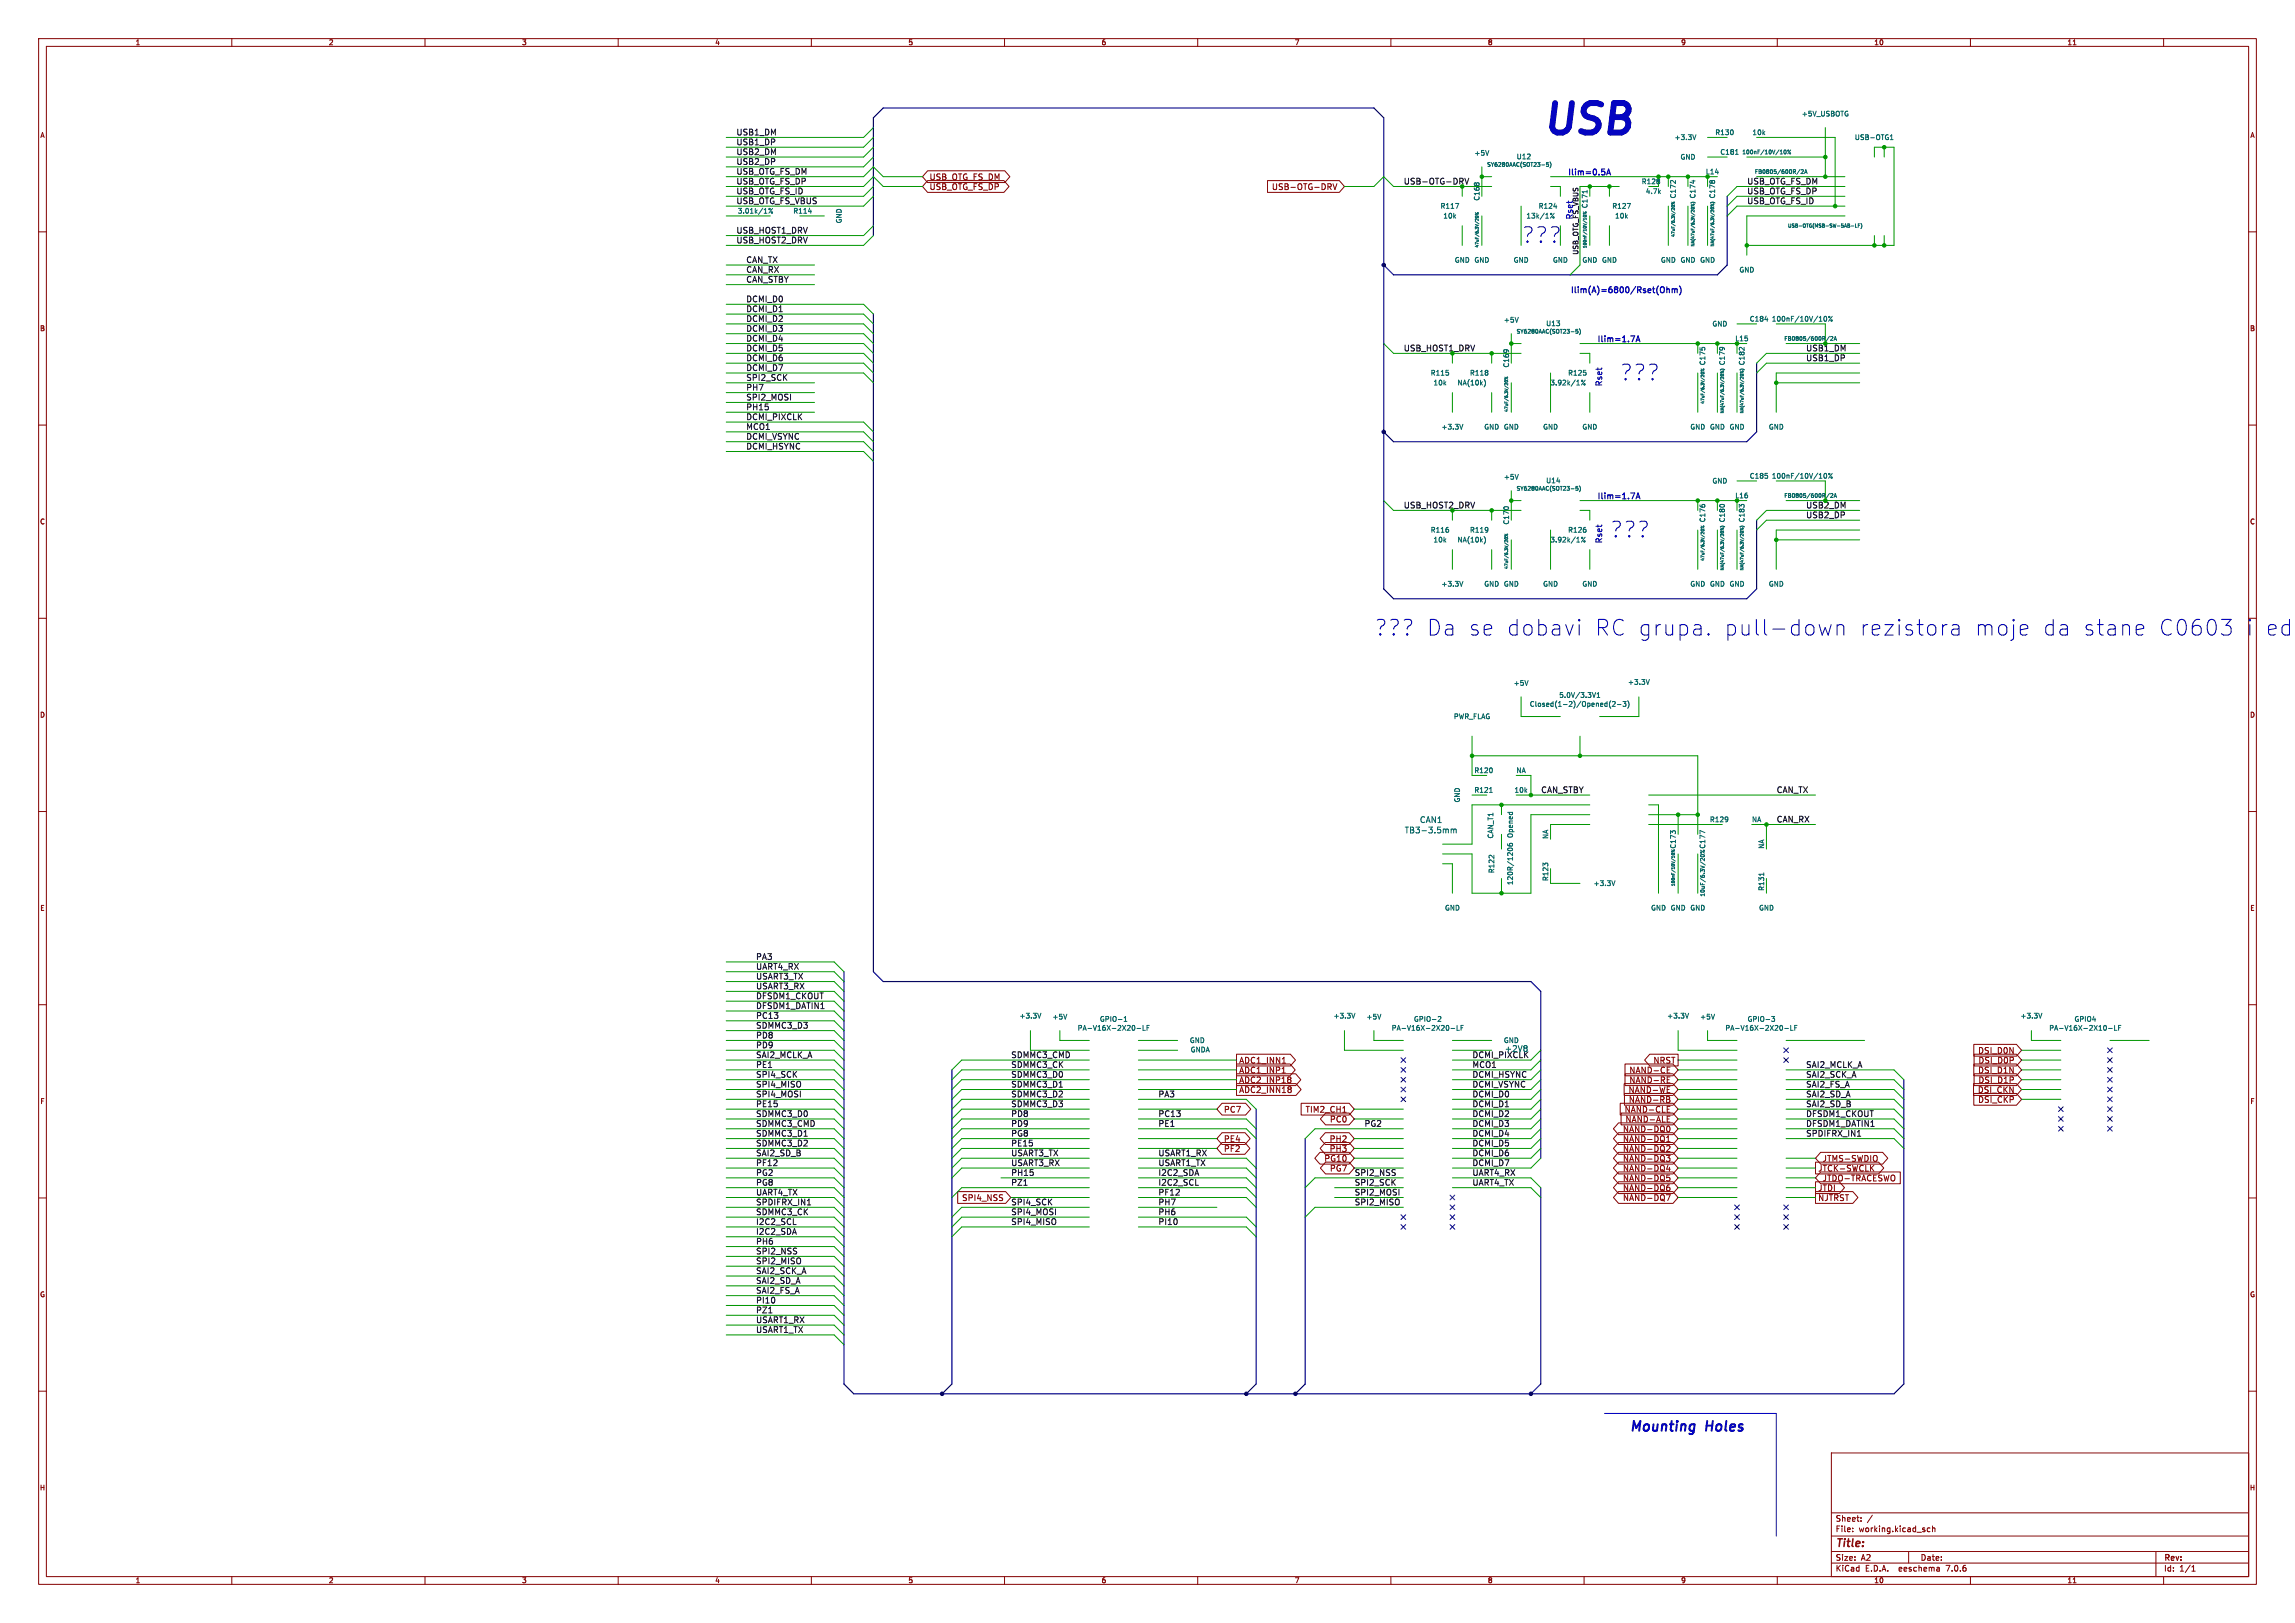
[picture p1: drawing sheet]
<svg xmlns="http://www.w3.org/2000/svg" width="594mm" height="420mm" viewBox="0 0 594 420" stroke-linecap="round" stroke-linejoin="round" font-family="sans-serif">
<defs><g id="words">
<text font-size="10.6" fill="#0000c2" x="398.8" y="35.3">USB</text>
<text font-size="5.7" fill="#009600" x="393.7" y="63.3">???</text>
<g font-size="5.7" fill="#0000c2">
<text x="419.1" y="98.8">???</text>
<text x="416.6" y="139.5">???</text>
<text x="355.6" y="164.9">??? Da se dobavi</text>
<text x="411.3" y="164.9">RC grupa.</text>
<text x="444" y="164.9">pull-down</text>
<text x="478.7" y="164.9">rezistora</text>
<text x="508.2" y="164.9">moje</text>
<text x="525.4" y="164.9">da stane</text>
<text x="554.7" y="164.9">C0603</text>
<text x="577" y="164.9">i edin</text>
</g>
<g font-size="3.5" fill="#0000c2">
<text x="421.6" y="370.6">Mounting</text>
<text x="441.6" y="370.6">Holes</text>
</g>
<text font-size="2.8" fill="#840000" x="475" y="400.9">Title:</text>
<g font-size="2.1" fill="#0f0f0f">
<text x="190.5" y="35.1">USB1_DM</text>
<text x="190.5" y="40.2">USB2_DM</text>
<text x="190.5" y="37.7">USB1_DP</text>
<text x="190.5" y="42.8">USB2_DP</text>
<text x="190.5" y="45.3">USB_OTG_FS_DM</text>
<text x="190.5" y="47.8">USB_OTG_FS_DP</text>
<text x="363.2" y="47.8">USB-OTG-DRV</text>
<text x="452.1" y="47.8">USB_OTG_FS_DM</text>
<text x="190.5" y="52.9">USB_OTG_FS_VBUS</text>
<text x="190.5" y="50.4">USB_OTG_FS_ID</text>
<text x="452.1" y="50.4">USB_OTG_FS_DP</text>
<text x="452.1" y="52.9">USB_OTG_FS_ID</text>
<text x="190.5" y="60.5">USB_HOST1_DRV</text>
<text x="190.5" y="63.1">USB_HOST2_DRV</text>
<text x="193" y="68.2">CAN_TX</text>
<text x="193" y="70.7">CAN_RX</text>
<text x="193" y="73.2">CAN_STBY</text>
<text x="193" y="83.4">DCMI_D2</text>
<text x="193" y="78.3">DCMI_D0</text>
<text x="193" y="80.9">DCMI_D1</text>
<text x="193" y="85.9">DCMI_D3</text>
<text x="193" y="88.5">DCMI_D4</text>
<text x="193" y="93.6">DCMI_D6</text>
<text x="193" y="91">DCMI_D5</text>
<text x="467.4" y="93.6">USB1_DP</text>
<text x="467.4" y="91">USB1_DM</text>
<text x="193" y="98.6">SPI2_SCK</text>
<text x="193" y="96.1">DCMI_D7</text>
<text x="193" y="101.2">PH7</text>
<text x="193" y="103.7">SPI2_MOSI</text>
<text x="193" y="106.3">PH15</text>
<text x="193" y="111.3">MCO1</text>
<text x="193" y="113.9">DCMI_VSYNC</text>
<text x="193" y="108.8">DCMI_PIXCLK</text>
<text x="193" y="116.4">DCMI_HSYNC</text>
<text x="467.4" y="131.7">USB2_DM</text>
<text x="467.4" y="134.2">USB2_DP</text>
<text x="398.8" y="205.3">CAN_STBY</text>
<text x="459.7" y="205.3">CAN_TX</text>
<text x="459.7" y="212.9">CAN_RX</text>
<text x="195.6" y="248.5">PA3</text>
<text x="195.6" y="251">UART4_RX</text>
<text x="195.6" y="253.6">USART3_TX</text>
<text x="195.6" y="256.1">USART3_RX</text>
<text x="195.6" y="258.7">DFSDM1_CKOUT</text>
<text x="195.6" y="261.2">DFSDM1_DATIN1</text>
<text x="195.6" y="263.7">PC13</text>
<text x="195.6" y="268.8">PD8</text>
<text x="195.6" y="266.3">SDMMC3_D3</text>
<text x="195.6" y="273.9">SAI2_MCLK_A</text>
<text x="195.6" y="271.4">PD9</text>
<text x="261.6" y="273.9">SDMMC3_CMD</text>
<text x="195.6" y="281.5">SPI4_MISO</text>
<text x="195.6" y="276.4">PE1</text>
<text x="195.6" y="279">SPI4_SCK</text>
<text x="261.6" y="281.5">SDMMC3_D1</text>
<text x="261.6" y="279">SDMMC3_D0</text>
<text x="261.6" y="276.4">SDMMC3_CK</text>
<text x="381" y="279">DCMI_HSYNC</text>
<text x="381" y="281.5">DCMI_VSYNC</text>
<text x="381" y="276.4">MCO1</text>
<text x="467.4" y="279">SAI2_SCK_A</text>
<text x="467.4" y="281.5">SAI2_FS_A</text>
<text x="467.4" y="276.4">SAI2_MCLK_A</text>
<text x="195.6" y="284.1">SPI4_MOSI</text>
<text x="195.6" y="286.6">PE15</text>
<text x="261.6" y="284.1">SDMMC3_D2</text>
<text x="261.6" y="286.6">SDMMC3_D3</text>
<text x="299.7" y="284.1">PA3</text>
<text x="381" y="286.6">DCMI_D1</text>
<text x="381" y="284.1">DCMI_D0</text>
<text x="467.4" y="286.6">SAI2_SD_B</text>
<text x="467.4" y="284.1">SAI2_SD_A</text>
<text x="195.6" y="289.1">SDMMC3_D0</text>
<text x="195.6" y="291.7">SDMMC3_CMD</text>
<text x="261.6" y="289.1">PD8</text>
<text x="261.6" y="291.7">PD9</text>
<text x="299.7" y="291.7">PE1</text>
<text x="299.7" y="289.1">PC13</text>
<text x="353.1" y="291.7">PG2</text>
<text x="381" y="289.1">DCMI_D2</text>
<text x="381" y="291.7">DCMI_D3</text>
<text x="467.4" y="291.7">DFSDM1_DATIN1</text>
<text x="467.4" y="289.1">DFSDM1_CKOUT</text>
<text x="195.6" y="296.8">SDMMC3_D2</text>
<text x="195.6" y="299.3">SAI2_SD_B</text>
<text x="195.6" y="294.2">SDMMC3_D1</text>
<text x="261.6" y="294.2">PG8</text>
<text x="261.6" y="296.8">PE15</text>
<text x="261.6" y="299.3">USART3_TX</text>
<text x="299.7" y="299.3">USART1_RX</text>
<text x="381" y="294.2">DCMI_D4</text>
<text x="381" y="299.3">DCMI_D6</text>
<text x="381" y="296.8">DCMI_D5</text>
<text x="467.4" y="294.2">SPDIFRX_IN1</text>
<text x="195.6" y="301.8">PF12</text>
<text x="195.6" y="304.4">PG2</text>
<text x="261.6" y="304.4">PH15</text>
<text x="261.6" y="301.8">USART3_RX</text>
<text x="299.7" y="301.8">USART1_TX</text>
<text x="299.7" y="304.4">I2C2_SDA</text>
<text x="350.5" y="304.4">SPI2_NSS</text>
<text x="381" y="301.8">DCMI_D7</text>
<text x="381" y="304.4">UART4_RX</text>
<text x="195.6" y="309.5">UART4_TX</text>
<text x="195.6" y="306.9">PG8</text>
<text x="261.6" y="306.9">PZ1</text>
<text x="299.7" y="306.9">I2C2_SCL</text>
<text x="299.7" y="309.5">PF12</text>
<text x="350.5" y="306.9">SPI2_SCK</text>
<text x="350.5" y="309.5">SPI2_MOSI</text>
<text x="381" y="306.9">UART4_TX</text>
<text x="195.6" y="317.1">I2C2_SCL</text>
<text x="195.6" y="314.5">SDMMC3_CK</text>
<text x="195.6" y="312">SPDIFRX_IN1</text>
<text x="261.6" y="312">SPI4_SCK</text>
<text x="261.6" y="317.1">SPI4_MISO</text>
<text x="261.6" y="314.5">SPI4_MOSI</text>
<text x="299.7" y="317.1">PI10</text>
<text x="299.7" y="314.5">PH6</text>
<text x="299.7" y="312">PH7</text>
<text x="350.5" y="312">SPI2_MISO</text>
<text x="195.6" y="319.6">I2C2_SDA</text>
<text x="195.6" y="322.2">PH6</text>
<text x="195.6" y="329.8">SAI2_SCK_A</text>
<text x="195.6" y="324.7">SPI2_NSS</text>
<text x="195.6" y="327.2">SPI2_MISO</text>
<text x="195.6" y="332.3">SAI2_SD_A</text>
<text x="195.6" y="334.9">SAI2_FS_A</text>
<text x="195.6" y="337.4">PI10</text>
<text x="195.6" y="339.9">PZ1</text>
<text x="195.6" y="342.5">USART1_RX</text>
<text x="195.6" y="345">USART1_TX</text>
</g>
<g font-size="2.1" fill="#840000">
<text x="240.5" y="46.8">USB_OTG_FS_DM</text>
<text x="240.5" y="49.4">USB_OTG_FS_DP</text>
<text x="329.1" y="49.4">USB-OTG-DRV</text>
<text x="320.6" y="275.4">ADC1_INN1</text>
<text x="427.9" y="275.4">NRST</text>
<text x="511.9" y="272.9">DSI_D0N</text>
<text x="512" y="275.4">DSI_D0P</text>
<text x="320.6" y="280.5">ADC2_INP18</text>
<text x="320.6" y="278">ADC1_INP1</text>
<text x="421.7" y="280.5">NAND-RE</text>
<text x="421.7" y="278">NAND-CE</text>
<text x="511.9" y="278">DSI_D1N</text>
<text x="512" y="280.5">DSI_D1P</text>
<text x="320.6" y="283">ADC2_INN18</text>
<text x="421.4" y="283">NAND-WE</text>
<text x="421.5" y="285.6">NAND-RB</text>
<text x="511.9" y="283">DSI_CKN</text>
<text x="511.9" y="285.6">DSI_CKP</text>
<text x="316.7" y="288.1">PC7</text>
<text x="337.8" y="288.1">TIM2_CH1</text>
<text x="344.2" y="290.7">PC0</text>
<text x="420" y="293.2">NAND-DQ0</text>
<text x="420.4" y="288.1">NAND-CLE</text>
<text x="420.6" y="290.7">NAND-ALE</text>
<text x="316.7" y="295.7">PE4</text>
<text x="316.7" y="298.3">PF2</text>
<text x="344.1" y="298.3">PH3</text>
<text x="344.1" y="295.7">PH2</text>
<text x="420" y="298.3">NAND-DQ2</text>
<text x="420" y="295.7">NAND-DQ1</text>
<text x="342.7" y="300.8">PG10</text>
<text x="344.2" y="303.4">PG7</text>
<text x="420" y="305.9">NAND-DQ5</text>
<text x="420" y="300.8">NAND-DQ3</text>
<text x="420" y="303.4">NAND-DQ4</text>
<text x="470.5" y="303.4">JTCK-SWCLK</text>
<text x="471.6" y="305.9">JTDO-TRACESWO</text>
<text x="471.6" y="300.8">JTMS-SWDIO</text>
<text x="248.9" y="311">SPI4_NSS</text>
<text x="420" y="311">NAND-DQ7</text>
<text x="420" y="308.4">NAND-DQ6</text>
<text x="470.5" y="311">NJTRST</text>
<text x="470.5" y="308.4">JTDI</text>
<text x="475" y="394">Sheet:</text>
<text x="475" y="396.7">File:</text>
<text x="481.1" y="396.7">working.kicad_sch</text>
<text x="475" y="406.9">KiCad</text>
<text x="475" y="404.1">Size:</text>
<text x="481.7" y="404.1">A2</text>
<text x="482.7" y="406.9">E.D.A.</text>
<text x="491.6" y="406.9">eeschema</text>
<text x="497" y="404.1">Date:</text>
<text x="504" y="406.9">7.0.6</text>
<text x="560" y="404.3">Rev:</text>
<text x="560" y="406.9">Id:</text>
<text x="564.1" y="406.9">1/1</text>
</g>
<g font-size="2.1" fill="#0000c2">
<text x="405.5" y="45.5">Ilim=0.5A</text>
<text x="407.2" y="56.9" transform="rotate(-90 407.2 56.9)">Rset</text>
<text x="406.4" y="76">Ilim(A)=6800/Rset(Ohm)</text>
<text x="413.1" y="88.7">Ilim=1.7A</text>
<text x="414.8" y="100.1" transform="rotate(-90 414.8 100.1)">Rset</text>
<text x="413.1" y="129.3">Ilim=1.7A</text>
<text x="414.8" y="140.7" transform="rotate(-90 414.8 140.7)">Rset</text>
</g>
<g font-size="2.1" fill="#009600">
<text x="363.2" y="91">USB_HOST1_DRV</text>
<text x="363.2" y="131.7">USB_HOST2_DRV</text>
</g>
<g font-size="2.1" fill="#006464">
<text x="363.5" y="215.8">TB3-3.5mm</text>
<text x="367.4" y="213.2">CAN1</text>
<text x="381" y="273.9">DCMI_PIXCLK</text>
<text x="389.4" y="272.4">+2V8</text>
</g>
<g font-size="1.8" fill="#840000">
<text x="35" y="11.9">1</text>
<text x="85" y="11.9">2</text>
<text x="135" y="11.9">3</text>
<text x="185" y="11.9">4</text>
<text x="235" y="11.9">5</text>
<text x="285" y="11.9">6</text>
<text x="335" y="11.9">7</text>
<text x="385" y="11.9">8</text>
<text x="435" y="11.9">9</text>
<text x="485" y="11.9">10</text>
<text x="535" y="11.9">11</text>
<text x="10.3" y="35.9">A</text>
<text x="582.3" y="35.9">A</text>
<text x="10.3" y="85.9">B</text>
<text x="582.3" y="85.9">B</text>
<text x="10.3" y="135.9">C</text>
<text x="582.3" y="135.9">C</text>
<text x="10.3" y="185.9">D</text>
<text x="582.3" y="185.9">D</text>
<text x="10.3" y="235.9">E</text>
<text x="582.3" y="235.9">E</text>
<text x="10.3" y="285.9">F</text>
<text x="582.3" y="285.9">F</text>
<text x="10.3" y="335.9">G</text>
<text x="582.3" y="335.9">G</text>
<text x="10.2" y="385.9">H</text>
<text x="582.2" y="385.9">H</text>
<text x="35" y="409.9">1</text>
<text x="85" y="409.9">2</text>
<text x="135" y="409.9">3</text>
<text x="185" y="409.9">4</text>
<text x="235" y="409.9">5</text>
<text x="285" y="409.9">6</text>
<text x="335" y="409.9">7</text>
<text x="385" y="409.9">8</text>
<text x="435" y="409.9">9</text>
<text x="485" y="409.9">10</text>
<text x="535" y="409.9">11</text>
</g>
<g font-size="1.8" fill="#006464">
<text x="443.9" y="35.2">R130</text>
<text x="453.5" y="35.2">10k</text>
<text x="466.2" y="30.3">+5V_USBOTG</text>
<text x="381.5" y="40.5">+5V</text>
<text x="392.4" y="41.4">U12</text>
<text x="433.3" y="36.4">+3.3V</text>
<text x="434.8" y="41.5">GND</text>
<text x="445.1" y="40.2">C181</text>
<text x="480" y="36.4">USB-OTG1</text>
<text x="424.8" y="47.9">R128</text>
<text x="441.4" y="45.3">L14</text>
<text x="383.1" y="52.1" transform="rotate(-90 383.1 52.1)">C168</text>
<text x="425.9" y="50.4">4.7k</text>
<text x="433.9" y="51.5" transform="rotate(-90 433.9 51.5)">C172</text>
<text x="439" y="51.5" transform="rotate(-90 439 51.5)">C174</text>
<text x="444.1" y="51.5" transform="rotate(-90 444.1 51.5)">C178</text>
<text x="190.9" y="55.5">3.01k/1%</text>
<text x="205.2" y="55.5">R114</text>
<text x="218" y="57.9" transform="rotate(-90 218 57.9)">GND</text>
<text x="372.7" y="54.2">R117</text>
<text x="373.5" y="56.7">10k</text>
<text x="395" y="56.7">13k/1%</text>
<text x="398.1" y="54.2">R124</text>
<text x="411.1" y="54" transform="rotate(-90 411.1 54)">C171</text>
<text x="417.2" y="54.2">R127</text>
<text x="417.9" y="56.7">10k</text>
<text x="376.4" y="68.2">GND GND</text>
<text x="391.7" y="68.2">GND</text>
<text x="401.8" y="68.2">GND</text>
<text x="409.4" y="68.2">GND GND</text>
<text x="429.8" y="68.2">GND GND GND</text>
<text x="450.1" y="70.7">GND</text>
<text x="389.1" y="83.7">+5V</text>
<text x="452.8" y="83.4">C184</text>
<text x="458.5" y="83.4">100nF/10V/10%</text>
<text x="400.1" y="84.6">U13</text>
<text x="443.1" y="84.7">GND</text>
<text x="449" y="88.5">L15</text>
<text x="390.8" y="95.2" transform="rotate(-90 390.8 95.2)">C169</text>
<text x="441.6" y="94.6" transform="rotate(-90 441.6 94.6)">C175</text>
<text x="446.6" y="94.6" transform="rotate(-90 446.6 94.6)">C179</text>
<text x="451.7" y="94.6" transform="rotate(-90 451.7 94.6)">C182</text>
<text x="370.2" y="97.4">R115</text>
<text x="370.9" y="99.9">10k</text>
<text x="377.1" y="99.9">NA(10k)</text>
<text x="380.4" y="97.4">R118</text>
<text x="401.2" y="99.9">3.92k/1%</text>
<text x="405.8" y="97.4">R125</text>
<text x="373" y="111.4">+3.3V</text>
<text x="384" y="111.4">GND GND</text>
<text x="399.3" y="111.4">GND</text>
<text x="409.4" y="111.4">GND</text>
<text x="437.4" y="111.4">GND GND GND</text>
<text x="457.7" y="111.4">GND</text>
<text x="389.1" y="124.3">+5V</text>
<text x="400.1" y="125.2">U14</text>
<text x="443.1" y="125.3">GND</text>
<text x="452.8" y="124.1">C185</text>
<text x="458.5" y="124.1">100nF/10V/10%</text>
<text x="449" y="129.1">L16</text>
<text x="390.8" y="135.9" transform="rotate(-90 390.8 135.9)">C170</text>
<text x="441.6" y="135.3" transform="rotate(-90 441.6 135.3)">C176</text>
<text x="446.6" y="135.3" transform="rotate(-90 446.6 135.3)">C180</text>
<text x="451.7" y="135.3" transform="rotate(-90 451.7 135.3)">C183</text>
<text x="370.2" y="138">R116</text>
<text x="370.9" y="140.6">10k</text>
<text x="377.1" y="140.6">NA(10k)</text>
<text x="380.4" y="138">R119</text>
<text x="401.2" y="140.6">3.92k/1%</text>
<text x="405.8" y="138">R126</text>
<text x="373" y="152">+3.3V</text>
<text x="384" y="152">GND GND</text>
<text x="399.3" y="152">GND</text>
<text x="409.4" y="152">GND</text>
<text x="437.4" y="152">GND GND GND</text>
<text x="457.7" y="152">GND</text>
<text x="391.7" y="177.6">+5V</text>
<text x="421.2" y="177.4">+3.3V</text>
<text x="395.8" y="183.1">Closed(1-2)/Opened(2-3)</text>
<text x="403.5" y="180.8">5.0V/3.3V1</text>
<text x="376.2" y="186.3">PWR_FLAG</text>
<text x="381.5" y="200.3">R120</text>
<text x="392.4" y="200.3">NA</text>
<text x="378.1" y="207.8" transform="rotate(-90 378.1 207.8)">GND</text>
<text x="381.5" y="205.3">R121</text>
<text x="391.9" y="205.3">10k</text>
<text x="442.5" y="213">R129</text>
<text x="453.3" y="213">NA</text>
<text x="386.7" y="217.1" transform="rotate(-90 386.7 217.1)">CAN_T1</text>
<text x="391.8" y="217" transform="rotate(-90 391.8 217)">Opened</text>
<text x="400.9" y="217.2" transform="rotate(-90 400.9 217.2)">NA</text>
<text x="433.9" y="219.7" transform="rotate(-90 433.9 219.7)">C173</text>
<text x="441.6" y="219.7" transform="rotate(-90 441.6 219.7)">C177</text>
<text x="456.8" y="219.8" transform="rotate(-90 456.8 219.8)">NA</text>
<text x="386.9" y="226.1" transform="rotate(-90 386.9 226.1)">R122</text>
<text x="391.8" y="229.2" transform="rotate(-90 391.8 229.2)">120R/1206</text>
<text x="400.9" y="228.1" transform="rotate(-90 400.9 228.1)">R123</text>
<text x="412.3" y="229.5">+3.3V</text>
<text x="456.8" y="230.6" transform="rotate(-90 456.8 230.6)">R131</text>
<text x="373.9" y="235.8">GND</text>
<text x="427.2" y="235.8">GND GND GND</text>
<text x="455.2" y="235.8">GND</text>
<text x="263.8" y="263.8">+3.3V</text>
<text x="345" y="263.8">+3.3V</text>
<text x="431.4" y="263.8">+3.3V</text>
<text x="522.8" y="263.8">+3.3V</text>
<text x="272.3" y="264">+5V</text>
<text x="278.8" y="266.9">PA-V16X-2X20-LF</text>
<text x="284.6" y="264.6">GPIO-1</text>
<text x="353.6" y="264">+5V</text>
<text x="360.1" y="266.9">PA-V16X-2X20-LF</text>
<text x="365.8" y="264.6">GPIO-2</text>
<text x="439.9" y="264">+5V</text>
<text x="446.5" y="266.9">PA-V16X-2X20-LF</text>
<text x="452.2" y="264.6">GPIO-3</text>
<text x="530.3" y="266.9">PA-V16X-2X10-LF</text>
<text x="536.8" y="264.6">GPIO4</text>
<text x="307.8" y="270.1">GND</text>
<text x="308.1" y="272.5">GNDA</text>
<text x="389.1" y="270.1">GND</text>
</g>
<text font-size="1.8" fill="#0f0f0f" x="408.6" y="66" transform="rotate(-90 408.6 66)">USB_OTG_FS_VBUS</text>
<g font-size="1.4" fill="#006464">
<text x="450.8" y="40.1">100nF/10V/10%</text>
<text x="384.8" y="43.3">SY6280AAC(SOT23-5)</text>
<text x="454.1" y="45.2">FB0805/600R/2A</text>
<text x="392.4" y="86.5">SY6280AAC(SOT23-5)</text>
<text x="461.7" y="88.4">FB0805/600R/2A</text>
<text x="392.4" y="127.2">SY6280AAC(SOT23-5)</text>
<text x="461.7" y="129">FB0805/600R/2A</text>
<text x="441.4" y="232.2" transform="rotate(-90 441.4 232.2)">10uF/6.3V/20%</text>
</g>
<text font-size="1.2" fill="#006464" x="462.6" y="59.1">USB-OTG(MSB-SW-5AB-LF)</text>
<g font-size="1.1" fill="#006464">
<text x="382.9" y="64.2" transform="rotate(-90 382.9 64.2)">47uF/6.3V/20%</text>
<text x="410.8" y="64.4" transform="rotate(-90 410.8 64.4)">100nF/10V/10%</text>
<text x="433.7" y="61.5" transform="rotate(-90 433.7 61.5)">47uF/6.3V/20%</text>
<text x="438.8" y="63.9" transform="rotate(-90 438.8 63.9)">NA(47uF/6.3V/20%)</text>
<text x="443.8" y="63.9" transform="rotate(-90 443.8 63.9)">NA(47uF/6.3V/20%)</text>
<text x="390.5" y="106.8" transform="rotate(-90 390.5 106.8)">47uF/6.3V/20%</text>
<text x="441.3" y="104.7" transform="rotate(-90 441.3 104.7)">47uF/6.3V/20%</text>
<text x="446.4" y="107.1" transform="rotate(-90 446.4 107.1)">NA(47uF/6.3V/20%)</text>
<text x="451.5" y="107.1" transform="rotate(-90 451.5 107.1)">NA(47uF/6.3V/20%)</text>
<text x="390.5" y="147.4" transform="rotate(-90 390.5 147.4)">47uF/6.3V/20%</text>
<text x="441.3" y="145.3" transform="rotate(-90 441.3 145.3)">47uF/6.3V/20%</text>
<text x="446.4" y="147.8" transform="rotate(-90 446.4 147.8)">NA(47uF/6.3V/20%)</text>
<text x="451.5" y="147.8" transform="rotate(-90 451.5 147.8)">NA(47uF/6.3V/20%)</text>
<text x="433.7" y="229.5" transform="rotate(-90 433.7 229.5)">100nF/10V/10%</text>
</g>
</g></defs>
<g fill="none" stroke="#840000" stroke-width=".26">
<path d="M10 10h574v400h-574zM12 12h570v396h-570zM60 10v2M110 10v2M160 10v2M210 10v2M260 10v2M310 10v2M360 10v2M410 10v2M460 10v2M510 10v2"/>
<path d="M536.6 11.6h.7M560 10v2M10 60h2M240.1 44.2h20l1.3 1.5-1.3 1.5h-20l-1.3-1.5zM240.1 46.7h19.7l1.4 1.6-1.4 1.5h-19.7l-1.3-1.5zM328.1 46.7h18.5l1.4 1.6-1.4 1.5h-18.5zM345 47.5l.5 1.6 .5-1.6M582 60h2M10 110h2M582 110h2M10 160h2M10 210h2"/>
<path d="M582 210h2M10 260h2M582 260h2M320 272.8h14l1.3 1.5-1.3 1.5h-14zM320 277.9h15.4l1.3 1.5-1.3 1.5h-15.4zM320 275.3h13.9l1.3 1.6-1.3 1.5h-13.9zM331.8 277.7h.9M331.9 275.1h.9M334 278.8l.1 .2-.1 .3M334 279.4l.1 .2-.1 .5M420.6 277.9h12.4l1.3 1.5-1.3 1.5h-12.4zM420.6 275.3h12.4l1.3 1.6-1.3 1.5h-12.4z"/>
<path d="M427 272.8h7.3v3h-7.3l-1.3-1.5zM431.5 277.7h.7M431.5 279.4h.5M431.5 278.7h.7M431.5 276.9h.5M510.9 270.3h11l1.3 1.5-1.3 1.5h-11zM510.9 275.3h11l1.3 1.6-1.3 1.5h-11zM510.9 277.9h11l1.3 1.5-1.3 1.5h-11zM510.9 272.8h11l1.3 1.5-1.3 1.5h-11zM316.3 293.1h5.9l1.4 1.5-1.4 1.6h-5.9l-1.3-1.6zM316.3 285.5h6.1l1.3 1.5-1.3 1.5h-6.1l-1.3-1.5zM316.3 295.7h5.9l1.3 1.5-1.3 1.5h-5.9l-1.3-1.5z"/>
<path d="M320 280.4h15.4l1.4 1.5-1.4 1.6h-15.4zM334.1 281.3l.1 .2-.1 .3M334.1 281.9l.1 .3-.1 .5M336.8 285.5h12.4l1.3 1.5-1.3 1.5h-12.4zM341.6 298.2h7.6l1.3 1.5-1.3 1.5h-7.6l-1.3-1.5zM343 295.7h6.2l1.3 1.5-1.3 1.5h-6.2l-1.3-1.5zM343 293.1h6.2l1.3 1.5-1.3 1.6h-6.2l-1.3-1.6zM343.1 288h6.1l1.3 1.6-1.3 1.5h-6.1l-1.3-1.5zM418.9 298.2h14.1l1.3 1.5-1.3 1.5h-14.1l-1.3-1.5zM418.9 295.7h14.1l1.3 1.5-1.3 1.5h-14.1l-1.3-1.5zM418.9 293.1h14.1l1.3 1.5-1.3 1.6h-14.1l-1.3-1.6zM418.9 290.6h14.1l1.3 1.5-1.3 1.5h-14.1l-1.3-1.5z"/>
<path d="M419.4 285.5h13.6l1.3 1.5-1.3 1.5h-13.6zM419.6 288h13.4l1.3 1.6-1.3 1.5h-13.4zM420.4 280.4h12.6l1.3 1.5-1.3 1.6h-12.6zM420.4 283h12.6l1.3 1.5-1.3 1.5h-12.6zM431.3 299h.9l-.5 .6 .5 .1v.5l-.3 .3h-.4M431.4 295.4h.8M431.4 294.4l.4-.5v1.5M431.4 284.5h.5M431.5 280.2h.7M431.5 289.6h.5M431.5 290.4h.7M431.5 288.8h.7"/>
<path d="M431.5 282.7h.7M431.5 281.2h.7M431.5 287h.5M431.5 287.8h.7M431.5 286.3h.7M431.6 296.5h.5l.1 .4-.9 1.1h.9M431.9 284.5l.3 .3v.3l-.8 .2M431.9 291.4a.86 .86 0 0 1-.2 1.5M431.9 283.8l.3 .3-.3 .4M471.2 298.2h16.1l1.3 1.5-1.3 1.5h-16.1l-1.3-1.5zM485.6 299.1l.3 .4-.3 1M510.8 280.4h11.1l1.3 1.5-1.3 1.6h-11.1z"/>
<path d="M510.9 283h11l1.3 1.5-1.3 1.5h-11zM10 310h2M247.9 308.4h12.4l1.3 1.5-1.3 1.5h-12.4zM343.1 300.7h6.1l1.3 1.6-1.3 1.5h-6.1l-1.3-1.5zM418.9 308.4h14.1l1.3 1.5-1.3 1.5h-14.1l-1.3-1.5zM418.9 303.3h14.1l1.3 1.5-1.3 1.5h-14.1l-1.3-1.5zM418.9 300.7h14.1l1.3 1.6-1.3 1.5h-14.1l-1.3-1.5zM418.9 305.8h14.1l1.3 1.5-1.3 1.6h-14.1l-1.3-1.6zM431.3 309.2h1l-.6 1.5M431.4 302.6h.9M431.4 304.1h.8M431.6 304.7h.3l.3 .3v.5l-.6 .1"/>
<path d="M431.7 307.2l.4 .1 .1 .2v.5l-.5 .1M432.1 302v1.1M432.1 306.6l-.4 .1M469.9 300.7h16.3l1.4 1.6-1.4 1.5h-16.3zM469.9 308.4h9.7l1.3 1.5-1.3 1.5h-9.7zM469.9 305.8h6.2l1.3 1.5-1.3 1.6h-6.2zM471.2 303.3h20.6v3h-20.6l-1.3-1.5zM484.4 302.2l.6 .9M485 301.5l-.9 .9M582 310h2M10 360h2M474 376h108v32h-108z"/>
<path d="M582 360h2M474 397.5h108M474 391.5h108M479.5 396.2v.2M479.5 395.4v.2M481.7 393.5v.2M481.7 392.7v.2M484.6 392.1l-1.3 1.9M499.5 395.4h-.4l-.3 .3 .2 .6h.5M500.2 395.5l.5-.1 .1 1M500.2 394.9v1.5M60 408v2"/>
<path d="M110 408v2M160 408v2M210 408v2M260 408v2M310 408v2M360 408v2M410 408v2M460 408v2M474 404.5h108M474 401.5h108M494 401.5v3M501.9 405.6l.1 1"/>
<path d="M502 406.5l-.2 .1M502 405.9l-.2 .1M510 408v2M536.6 409.6h.7M558 401.5v6.5M560 408v2M567.3 406.6h.9M567.3 405.5l.4-.4v1.5"/>
</g>
<path d="M379.1 46.1l.5 1.5 .6-1.5M480.7 294h.9M209 311.8h.8M265 306.7h.9M198.9 339.7h.9" fill="none" stroke="#0f0f0f" stroke-width=".26"/>
<g fill="none" stroke="#0000c2" stroke-width=".3">
<path d="M415.8 45.3l.5-1.6 .5 1.6M416 44.8h.7M431.4 74.2v1.5M431.4 74.9l.6-.1 .1 .9M432.8 74.9l.4-.2 .3 .3M432.8 74.7v1M433.5 75l.2-.3 .3 .1 .1 .9M433.5 75v.7M434.7 74a1.74 1.74 0 0 1 0 2.3M423.5 88.4l.5-1.5 .5 1.5M423.6 88h.7M423.5 129.1l.5-1.5 .5 1.5"/>
<path d="M423.6 128.7h.7"/>
</g>
<g fill="none" stroke="#0000c2" stroke-width=".26">
<path d="M407.2 161.6l-1 2.7M408.7 160.3v.4M408.7 161.6v2.7M408.7 160.3l-.2 .2 .2 .2M408.7 160.3l.2 .2-.2 .2M438.9 161.6l1.2 .2 .2 .4v2.1M440.3 164.2l-.4 .1h-1M440.3 162.6l-.4 .2h-1M442.2 164l.2 .2-.2 .1M442.2 164l-.2 .2 .2 .1M442.2 164v.3M470.8 161.6l.8 2.7 .8-1.9 .8 1.9 .7-2.7"/>
<path d="M475.5 162a1.01 1.01 0 0 1 1.7 .2M475.5 161.6v2.7M502.8 161.6v2.7M503.9 161.6a1.04 1.04 0 0 0-1.1 .8M505.3 161.8l.4-.2 1.1 .2M506.6 162.8h-.9a.8 .8 0 0 0-.6 .8 .8 .8 0 0 0 .6 .7h.9M524.3 161.6h-.8l-.4 .2-.2 .4v1.6l.2 .4 1.2 .1M524.8 162.6l-1.9 .4M551 161.8l.2 .4v2.1M553.1 161.8l-.2 .4v1.6l.2 .4M554.8 162.6l-1.9 .4M573 160.5a3 3 0 0 1 0 3.7"/>
<path d="M575 160.3h2.5M575 164l.5 .3M415.3 365.8h44.4v31.7"/>
</g>
<path d="M447 50.8v17.8l-2.5 2.5h-83.8l-2.6-2.5M226.1 61v-30.5l2.5-2.6h127l2.5 2.6v121.9l2.6 2.5h91.4l2.6-2.5v-17.8M226.1 81.3v170.2l2.5 2.5h167.6l2.6 2.5v43.2M454.7 94v17.8l-2.6 2.5h-91.4l-2.6-2.5M218.4 251.5v106.6l2.6 2.6h269.2l2.6-2.6v-78.7M246.4 276.9v81.2l-2.6 2.6M325.1 287v71.1l-2.5 2.6M337.8 294.6v63.5l-2.5 2.6M398.8 307.3v50.8l-2.6 2.6" fill="none" stroke="#000084" stroke-width=".3"/>
<g fill="none" stroke="#009600" stroke-width=".26">
<path d="M226.1 33l-2.6 2.6h-35.5M226.1 38.1l-2.6 2.5h-35.5M226.1 35.6l-2.6 2.5h-35.5M442 35.6h5M454.7 35.6h20.3v17.7M472.4 33v12.7M487.7 38.1v2.5M188 45.7h35.5l2.6-2.5 2.5 2.5h10.2M188 48.3h35.5l2.6-2.6 2.5 2.6h10.2M188 55.9h11.4M207 55.9h6.4M226.1 58.4l-2.6 2.6h-35.5"/>
<path d="M226.1 40.6l-2.6 2.6h-35.5M226.1 50.8l-2.6 2.5h-35.5M226.1 48.3l-2.6 2.5h-35.5M348 48.3h7.6l2.5-2.6 2.6 2.6h25.4M378.5 48.3v2.5M378.5 58.4v5.1M383.5 45.7h2.6M383.5 43.2v7.6M383.5 55.9v7.6M393.7 53.3v10.2M401.3 45.7h40.7v2.6M401.3 48.3h2.6v2.5"/>
<path d="M411.5 48.3v2.5M411.5 55.9v7.6M416.6 48.3v2.5M416.6 58.4v5.1M419.1 48.3h-10.2v20.3l-2.5 2.5M429.3 45.7v2.6M431.8 45.7v2.6M431.8 53.3v10.2M436.9 45.7v2.6M436.9 53.3v10.2M442 40.6h5M442 53.3v10.2"/>
<path d="M452.1 40.6h20.3M454.7 45.7h22.8M477.5 48.3h-27.9l-2.6 2.5M477.5 55.9h-25.4v10.1M477.5 53.3h-27.9l-2.6 2.6M477.5 50.8h-27.9l-2.6 2.5M485.1 40.6v-2.5h5.1v25.4h-38.1M188 68.6h22.8M188 78.7h35.5l2.6 2.6M188 73.7h22.8M188 71.1h22.8M226.1 61l-2.6 2.5h-35.5"/>
<path d="M485.1 61v2.5M487.7 61v2.5M188 81.3h35.5l2.6 2.5M188 91.4h35.5l2.6 2.6M188 94h35.5l2.6 2.5M188 99.1h22.8M188 96.5h35.5l2.6 2.6M188 88.9h35.5l2.6 2.5M188 86.4h35.5l2.6 2.5M188 83.8h35.5l2.6 2.6M358.1 88.9l2.6 2.5h33M375.9 91.4v2.6"/>
<path d="M386.1 91.4v2.6M391.2 86.4v7.6M391.2 99.1v7.6M391.2 88.9h2.5M401.3 96.5v10.2M408.9 91.4h2.6v2.6M408.9 88.9h40.7v2.5M439.4 88.9v2.5M439.4 96.5v10.2M444.5 88.9v2.5M444.5 96.5v10.2M449.6 83.8h5.1"/>
<path d="M449.6 96.5v10.2M459.7 99.1h21.6M459.7 83.8h12.7v5.1M462.3 88.9h19M481.3 91.4h-24.1l-2.5 2.6M481.3 94h-24.1l-2.5 2.5M481.3 96.5h-21.6v10.2M188 106.7h22.8M188 109.2h35.5l2.6 2.6M188 111.8h35.5l2.6 2.5M188 104.1h22.8M188 101.6h22.8"/>
<path d="M188 114.3h35.5l2.6 2.5M188 116.8h35.5l2.6 2.6M375.9 101.6v5.1M386.1 101.6v5.1M411.5 101.6v5.1M358.1 129.5l2.6 2.6h33M375.9 132.1v2.5M386.1 132.1v2.5M391.2 127v7.6M391.2 139.7v7.6M391.2 129.5h2.5M401.3 137.2v10.1"/>
<path d="M408.9 132.1h2.6v2.5M408.9 129.5h40.7v2.6M439.4 129.5v2.6M439.4 137.2v10.1M444.5 129.5v2.6M444.5 137.2v10.1M449.6 137.2v10.1M449.6 124.5h5.1M459.7 124.5h12.7v5M459.7 139.7h21.6M462.3 129.5h19M481.3 132.1h-24.1l-2.5 2.5"/>
<path d="M481.3 137.2h-21.6v10.1M481.3 134.6h-24.1l-2.5 2.6M375.9 142.2v5.1M386.1 142.2v5.1M411.5 142.2v5.1M381 190.5v10.2h3.8M381 195.6h58.4v20.3M393.7 180.3v5.1h10.2M408.9 190.5v5.1M424.2 180.3v5.1h-10.2M381 205.7h3.8M388.6 208.3v2.5"/>
<path d="M388.6 215.9v3.8M392.4 205.7h19.1M392.4 200.7h3.8v5M411.5 210.8h-15.3v20.3h-15.2v-10.1h-7.6M411.5 208.3h-30.5v10.1h-7.6M411.5 213.4h-10.2v3.8M426.7 205.7h43.2M426.7 208.3h2.6v22.8M426.7 213.4h19.1M426.7 210.8h12.7M434.3 210.8v5.1M453.4 213.4h16.5"/>
<path d="M457.2 213.4v6.3M373.4 223.5h2.5v7.6M388.6 227.3v3.8M401.3 224.8v3.8h7.6M434.3 221v10.1M439.4 221v10.1M457.2 227.3v3.8M188 254h27.9l2.5 2.5M188 259.1h27.9l2.5 2.5M188 256.5h27.9l2.5 2.6M188 251.5h27.9l2.5 2.5M188 248.9h27.9l2.5 2.6"/>
<path d="M188 264.2h27.9l2.5 2.5M188 266.7h27.9l2.5 2.5M188 279.4h27.9l2.5 2.5M188 271.8h27.9l2.5 2.5M188 269.2h27.9l2.5 2.6M188 274.3h27.9l2.5 2.6M188 276.9h27.9l2.5 2.5M188 261.6h27.9l2.5 2.6M266.7 266.7v5.1h15.2M274.3 266.7v2.5h7.6M281.9 279.4h-33l-2.5 2.5M281.9 274.3h-33l-2.5 2.6"/>
<path d="M281.9 276.9h-33l-2.5 2.5M294.6 279.4h25.4M294.6 271.8h10.2M294.6 269.2h10.2M294.6 274.3h25.4M294.6 276.9h25.4M348 266.7v5.1h15.2M355.6 266.7v2.5h7.6M375.9 271.8h10.2M375.9 269.2h10.2M398.8 279.4l-2.6 2.5h-20.3M398.8 276.9l-2.6 2.5h-20.3"/>
<path d="M398.8 271.8l-2.6 2.5h-20.3M398.8 274.3l-2.6 2.6h-20.3M434.3 279.4h15.3M434.3 266.7v5.1h15.3M434.3 274.3h15.3M434.3 276.9h15.3M442 266.7v2.5h7.6M462.3 279.4h27.9l2.6 2.5M462.3 269.2h20.3M462.3 276.9h27.9l2.6 2.5M523.2 279.4h10.2M523.2 271.8h10.2"/>
<path d="M523.2 274.3h10.2M523.2 276.9h10.2M525.8 266.7v2.5h7.6M546.1 269.2h10.2M188 294.6h27.9l2.5 2.6M188 292.1h27.9l2.5 2.5M188 284.5h27.9l2.5 2.5M188 287h27.9l2.5 2.6M188 289.6h27.9l2.5 2.5M188 281.9h27.9l2.5 2.6M188 297.2h27.9l2.5 2.5M188 299.7h27.9l2.5 2.6"/>
<path d="M281.9 294.6h-33l-2.5 2.6M281.9 292.1h-33l-2.5 2.5M281.9 284.5h-33l-2.5 2.5M281.9 287h-33l-2.5 2.6M281.9 289.6h-33l-2.5 2.5M281.9 281.9h-33l-2.5 2.6M281.9 297.2h-33l-2.5 2.5M281.9 299.7h-33l-2.5 2.6M294.6 294.6h20.4M294.6 292.1h28l2.5 2.5M294.6 284.5h28l2.5 2.5M294.6 287h20.4"/>
<path d="M294.6 289.6h28l2.5 2.5M294.6 281.9h25.4M294.6 297.2h20.4M294.6 299.7h28l2.5 2.6M350.5 294.6h12.7M350.5 287h12.7M350.5 289.6h12.7M350.5 297.2h12.7M350.5 299.7h12.7M363.2 292.1h-22.8l-2.6 2.5M398.8 292.1l-2.6 2.5h-20.3M398.8 289.6l-2.6 2.5h-20.3"/>
<path d="M398.8 281.9l-2.6 2.6h-20.3M398.8 284.5l-2.6 2.5h-20.3M398.8 287l-2.6 2.6h-20.3M398.8 294.6l-2.6 2.6h-20.3M398.8 297.2l-2.6 2.5h-20.3M398.8 299.7l-2.6 2.6h-20.3M434.3 294.6h15.3M434.3 292.1h15.3M434.3 284.5h15.3M434.3 287h15.3M434.3 289.6h15.3M434.3 281.9h15.3"/>
<path d="M434.3 297.2h15.3M434.3 299.7h15.3M462.3 294.6h27.9l2.6 2.6M462.3 292.1h27.9l2.6 2.5M462.3 284.5h27.9l2.6 2.5M462.3 287h27.9l2.6 2.6M462.3 289.6h27.9l2.6 2.5M462.3 281.9h27.9l2.6 2.6M462.3 299.7h7.6M523.2 284.5h10.2M523.2 281.9h10.2M188 307.3h27.9l2.5 2.6"/>
<path d="M188 304.8h27.9l2.5 2.5M188 302.3h27.9l2.5 2.5M188 309.9h27.9l2.5 2.5M188 312.4h27.9l2.5 2.6M188 315h27.9l2.5 2.5M188 317.5h27.9l2.5 2.5M259.1 304.8h22.8M261.6 309.9h20.3M281.9 307.3h-33l-2.5 2.6M281.9 302.3h-33l-2.5 2.5M281.9 312.4h-33l-2.5 2.6M281.9 315h-33l-2.5 2.5"/>
<path d="M281.9 317.5h-33l-2.5 2.5M294.6 307.3h28l2.5 2.6M294.6 304.8h28l2.5 2.5M294.6 302.3h28l2.5 2.5M294.6 309.9h28l2.5 2.5M294.6 312.4h20.4M294.6 315h28l2.5 2.5M294.6 317.5h28l2.5 2.5M345.4 307.3h17.8M345.4 309.9h17.8M350.5 302.3h12.7M363.2 304.8h-22.8l-2.6 2.5"/>
<path d="M363.2 312.4h-22.8l-2.6 2.6M375.9 307.3h20.3l2.6 2.6M375.9 304.8h20.3l2.6 2.5M434.3 307.3h15.3M434.3 304.8h15.3M434.3 302.3h15.3M434.3 309.9h15.3M462.3 307.3h7.6M462.3 304.8h7.6M462.3 302.3h7.6M462.3 309.9h7.6M188 320h27.9l2.5 2.6"/>
<path d="M188 325.1h27.9l2.5 2.6M188 327.7h27.9l2.5 2.5M188 322.6h27.9l2.5 2.5M188 335.3h27.9l2.5 2.5M188 337.8h27.9l2.5 2.6M188 330.2h27.9l2.5 2.5M188 332.7h27.9l2.5 2.6M188 345.4h27.9l2.5 2.6M188 342.9h27.9l2.5 2.5M188 340.4h27.9l2.5 2.5"/>
</g>
<g fill="none" stroke="#000084" stroke-width=".26">
<path d="M362.6 278.8l1.2 1.2M362.6 276.3l1.2 1.2M362.6 273.7l1.2 1.2M363.8 278.8l-1.2 1.2M363.8 276.3l-1.2 1.2M363.8 273.7l-1.2 1.2M461.7 271.2l1.2 1.2M461.7 273.7l1.2 1.2M462.9 271.2l-1.2 1.2M462.9 273.7l-1.2 1.2M545.5 271.2l1.2 1.2M545.5 273.7l1.2 1.2"/>
<path d="M545.5 276.3l1.2 1.2M545.5 278.8l1.2 1.2M546.7 271.2l-1.2 1.2M546.7 273.7l-1.2 1.2M546.7 276.3l-1.2 1.2M546.7 278.8l-1.2 1.2M362.6 283.9l1.2 1.2M362.6 281.3l1.2 1.2M363.8 283.9l-1.2 1.2M363.8 281.3l-1.2 1.2M532.8 286.4l1.2 1.2M532.8 289l1.2 1.2"/>
<path d="M532.8 291.5l1.2 1.2M534 286.4l-1.2 1.2M534 289l-1.2 1.2M534 291.5l-1.2 1.2M545.5 283.9l1.2 1.2M545.5 291.5l1.2 1.2M545.5 286.4l1.2 1.2M545.5 289l1.2 1.2M545.5 281.3l1.2 1.2M546.7 283.9l-1.2 1.2M546.7 291.5l-1.2 1.2M546.7 286.4l-1.2 1.2"/>
<path d="M546.7 289l-1.2 1.2M546.7 281.3l-1.2 1.2M362.6 314.4l1.2 1.2M362.6 316.9l1.2 1.2M363.8 314.4l-1.2 1.2M363.8 316.9l-1.2 1.2M375.3 314.4l1.2 1.2M375.3 311.8l1.2 1.2M375.3 316.9l1.2 1.2M375.3 309.3l1.2 1.2M376.5 314.4l-1.2 1.2M376.5 311.8l-1.2 1.2"/>
<path d="M376.5 316.9l-1.2 1.2M376.5 309.3l-1.2 1.2M449 316.9l1.2 1.2M449 311.8l1.2 1.2M449 314.4l1.2 1.2M450.2 316.9l-1.2 1.2M450.2 311.8l-1.2 1.2M450.2 314.4l-1.2 1.2M461.7 311.8l1.2 1.2M461.7 316.9l1.2 1.2M461.7 314.4l1.2 1.2M462.9 311.8l-1.2 1.2"/>
<path d="M462.9 316.9l-1.2 1.2M462.9 314.4l-1.2 1.2"/>
</g>
<g fill="none" stroke="#006464" stroke-width=".26">
<path d="M385.4 38.9l-.5 1.3M439 34.9l-.5 1.2M449.2 39.9h.7M461.8 38.9l.2-.1a.47 .47 0 0 1 .3 .5 .47 .47 0 0 1-.5 .4zM463.5 38.8l-.8 1M489.3 36.1h.7M489.3 35.2l.3-.3v1.2M200 53.9l-1 1.3M209.3 54.8h.7M376.7 52.6h.9l-.6 1.3M381.9 55l.7 .6M381.9 56a.37 .37 0 0 1 .4-.1 .37 .37 0 0 1 .3 .3l-.1 .1a.37 .37 0 0 1-.4 .1 .37 .37 0 0 1-.2-.4z"/>
<path d="M399 42.7h.8M400.8 42h-.5l-.1 .5h.5l.1 .5h-.6M401.2 41.9v.1M401.2 43.4h.1M401.2 42a1.19 1.19 0 0 1 0 1.4M401.4 55.3l.3 .1-.3 .1M402.2 53.5h.8M402.3 55.2l-1 1.3M409.8 54.8l.8 .6M409.8 55.8v.2M409.8 56l.1 .1M409.9 55.8h-.1"/>
<path d="M409.9 55.8h.6M409.9 56.1h.6M410.5 55.8h.1M410.5 55.8v.2M410.5 56v.1M410.6 56.4v.5M410.8 49.2v.8M421.2 52.6h.8l-.5 1.3M432.7 52.3l.7 .6M432.7 53.2a.37 .37 0 0 1 .4-.1 .37 .37 0 0 1 .3 .4h-.1a.37 .37 0 0 1-.4 .1 .37 .37 0 0 1-.2-.3zM437.6 52.5l.5-.2 .7 .2M437.7 52.8l.8 .6"/>
<path d="M437.8 53.7a.37 .37 0 0 1 .4-.1 .37 .37 0 0 1 .3 .4h-.1a.37 .37 0 0 1-.4 .1 .37 .37 0 0 1-.2-.3zM438.3 46.6v.8M442.7 52.5l.5-.2 .7 .2M442.8 52.8l.8 .6M442.9 53.7a.37 .37 0 0 1 .4-.1 .37 .37 0 0 1 .2 .4 .37 .37 0 0 1-.4 .1 .37 .37 0 0 1-.3-.3zM465.9 43.8l-.9 1.4M466.2 44l.4-.1 .2 .3-.7 .7h.7M467.1 44.9l.3-1 .3 1M467.2 44.6h.4M479.2 58.5h.6M480.3 57.9v.9h.4M481 58.4h.3"/>
<path d="M481.4 57.9h-.4v.9M481.6 57.8l.3 .6-.2 .7M481.7 59.1l-.1 .1M384.1 98.2a1.46 1.46 0 0 1 0 1.9M389.5 97.6l.7 .6M389.5 98.6v.2M389.5 98.8h.1M389.5 98.5v.1M389.5 98.5h.7M389.5 98.8h.7M390.2 98.5v.1M390.2 98.6v.2"/>
<path d="M390.2 98.8h.1M393 82.1l-.4 1.3M406.6 85.9h.8M408.4 85.2h-.5v.5h.4l.1 .4h-.5M408.8 85.1a1.18 1.18 0 0 1 0 1.5M410.3 98.4l-1 1.2M440.3 95.5l.7 .5M440.3 96.4v.3M440.3 96.7h.1M440.3 96.4h.1M440.3 96.4h.7M440.3 96.7h.7"/>
<path d="M441 96.4h.1M441 96.4v.3M441 96.7h.1M445.2 95.7l.6-.2 .6 .2M445.4 96l.7 .6M445.4 96.9a.37 .37 0 0 1 .4-.1 .37 .37 0 0 1 .3 .4h-.1a.37 .37 0 0 1-.4 .1 .37 .37 0 0 1-.2-.4zM450.4 95.7l.4-.2 .6 .2M450.4 95.7h-.1M450.4 96l.8 .6M450.5 96.9v.3M450.5 97.2h.1M450.5 96.9h.1"/>
<path d="M450.5 96.9h.6M450.5 97.2h.6M451.1 96.9h.1M451.2 96.9v.3M451.2 97.2h-.1M451.4 95.7h.1M456.8 82.7h.8M472.2 82l.2-.1a.62 .62 0 0 1 .4 .6 .62 .62 0 0 1-.6 .6l-.1-.5zM473.5 87l-.9 1.3M473.8 87.2l.4-.1 .2 .3-.6 .7h.6M474.2 81.9l-.9 1.2M474.7 88.1l.3-1 .4 1"/>
<path d="M474.8 87.8h.5M378.6 109.8l-.4 1.3M384.1 138.8a1.46 1.46 0 0 1 0 2M389.5 138.2l.7 .6M389.5 139.2v.2M389.5 139.4v.1M389.5 139.2h.1M389.5 139.2h.7M389.5 139.5h.7M390.2 139.2h.1M390.2 139.2v.2M390.2 139.4v.1"/>
<path d="M393 122.8l-.4 1.2M406.6 126.5h.8M408.4 125.9h-.5v.4h.4l.1 .5h-.5M408.8 125.7v.1a1.18 1.18 0 0 1 0 1.5M410.3 139l-1 1.3M440.3 136.1l.7 .6M440.3 137.3v-.1a.37 .37 0 0 1 .4-.2 .37 .37 0 0 1 .3 .3M440.3 137.3h.1M440.3 137.3h.7M441 137.3h.1M445.2 136.4l.6-.3 .6 .3M445.4 136.6l.7 .6"/>
<path d="M445.4 137.6a.37 .37 0 0 1 .4-.2 .37 .37 0 0 1 .3 .4h-.1a.37 .37 0 0 1-.4 .2 .37 .37 0 0 1-.2-.4zM450.4 136.3l.4-.2 .6 .2M450.4 136.3l-.1 .1M450.4 136.6l.8 .6M450.5 137.6v.2M450.5 137.8h.1M450.5 137.6h.1M450.5 137.6h.6M450.5 137.8h.6M451.1 137.6h.1M451.2 137.6v.2M451.2 137.8h-.1"/>
<path d="M451.4 136.3l.1 .1M472.2 122.6l.2-.1a.62 .62 0 0 1 .4 .7 .62 .62 0 0 1-.6 .5l-.1-.4zM473.5 127.7l-.9 1.3M473.8 127.8l.4-.1 .2 .3-.6 .7h.6M474.2 122.5l-.9 1.3M474.7 128.7l.3-1 .4 1M474.8 128.4h.5M378.6 150.4l-.4 1.3M395.5 176.1l-.4 1.3M412.1 179.2l.5 1.3 .4-1.3M413.4 179.6l.3-.4v1.3M426.9 175.8l-.4 1.3"/>
<path d="M413.4 180.5h.7M416.9 181.3a1.46 1.46 0 0 0 0 2M417.3 181.7l.5-.2 .3 .4-.8 .9h.8M418.6 182.3h1M420.1 181.5h.8l-.5 .5 .4 .1v.6h-.7M421.3 181.3a1.46 1.46 0 0 1 0 2M375.6 214.5v1.1M375.6 214.7l.4-.2 .3 .3M376.3 214.8l.2-.3 .3 .1 .1 1M376.3 214.8v.8M385.5 205h.8M390.2 218.3l.3 .6 .7 .1 .3-.3-.1-.4h-.6l-.1 .4 .2 .3"/>
<path d="M390.3 220l-.1-.1a.62 .62 0 0 1 .7-.5 .62 .62 0 0 1 .5 .6M432.7 219.9l.7 .6M440.1 220l1.1 .8M441.3 215.5l-1.3-.6v.9M418 227.9l-.4 1.3M432.7 220.9a.37 .37 0 0 1 .4-.1 .37 .37 0 0 1 .3 .3l-.1 .1a.37 .37 0 0 1-.4 .1 .37 .37 0 0 1-.2-.4zM433.4 221.5v.5M440.2 221.3a.49 .49 0 0 1 .6-.2 .49 .49 0 0 1 .3 .5 .5 .5 0 0 1-.6 .2 .5 .5 0 0 1-.3-.5zM440.9 220.2h.2M456.5 225.9v.7M269.4 262.2l-.4 1.3M276.1 262.5l-.4 1.2"/>
<path d="M291 264.3h.7M291 263.4l.3-.4v1.3M294.3 266.1h.9M295.8 265.3v1.3h.7M296.9 266h.4M297.5 265.3h-.6v1.3M350.7 262.2l-.4 1.3M357.4 262.5l-.4 1.2M372.3 263.1l.4-.1 .3 .4-.8 .9h.8M375.6 266.1h.9M377.1 265.3v1.3h.6M378.2 266h.4"/>
<path d="M378.8 265.3h-.6v1.3M395 270.6l.3 .3-.3 .3 .2 .2 .1 .4M437.1 262.2l-.5 1.3M443.8 262.5l-.4 1.2M458.5 263h.8l-.4 .5 .4 .1v.5l-.2 .2h-.4M461.9 266.1h1M463.5 265.3v1.3h.6M464.5 266h.4M465.1 265.3h-.6v1.3M528.5 262.2l-.4 1.3M545.7 266.1h1M547.3 265.3v1.3h.6"/>
<path d="M548.3 266h.5M548.9 265.3h-.6v1.3"/>
<circle cx="462.8" cy="39" r=".14"/>
<circle cx="463.3" cy="39.7" r=".14"/>
<circle cx="199.2" cy="54.1" r=".18"/>
<circle cx="199.8" cy="55" r=".18"/>
<circle cx="382" cy="55.5" r=".1"/>
<circle cx="382.5" cy="55.1" r=".11"/>
<circle cx="402.1" cy="56.3" r=".18"/>
<circle cx="409.9" cy="55.3" r=".1"/>
<circle cx="410.4" cy="54.9" r=".11"/>
<circle cx="432.8" cy="52.8" r=".1"/>
<circle cx="433.3" cy="52.4" r=".11"/>
<circle cx="437.8" cy="53.3" r=".1"/>
<circle cx="438.4" cy="52.9" r=".11"/>
<circle cx="442.9" cy="53.3" r=".1"/>
<circle cx="443.5" cy="52.9" r=".11"/>
<circle cx="389.6" cy="98.1" r=".1"/>
<circle cx="390.1" cy="97.7" r=".11"/>
<circle cx="409.5" cy="98.5" r=".18"/>
<circle cx="410.1" cy="99.5" r=".18"/>
<circle cx="440.4" cy="95.9" r=".1"/>
<circle cx="440.9" cy="95.6" r=".11"/>
<circle cx="445.5" cy="96.4" r=".1"/>
<circle cx="446" cy="96.1" r=".11"/>
<circle cx="450.5" cy="96.4" r=".1"/>
<circle cx="451.1" cy="96.1" r=".11"/>
<circle cx="473.5" cy="82" r=".18"/>
<circle cx="474.1" cy="82.9" r=".18"/>
<circle cx="389.6" cy="138.7" r=".1"/>
<circle cx="390.1" cy="138.3" r=".11"/>
<circle cx="409.5" cy="139.2" r=".18"/>
<circle cx="440.4" cy="136.6" r=".1"/>
<circle cx="440.9" cy="136.2" r=".11"/>
<circle cx="445.5" cy="137.1" r=".1"/>
<circle cx="446" cy="136.7" r=".11"/>
<circle cx="450.5" cy="137.1" r=".11"/>
<circle cx="451.1" cy="136.7" r=".11"/>
<circle cx="473.5" cy="122.7" r=".18"/>
<circle cx="474.1" cy="123.6" r=".18"/>
<circle cx="410.1" cy="140.1" r=".18"/>
<circle cx="432.8" cy="220.4" r=".1"/>
<circle cx="440.3" cy="220.6" r=".14"/>
</g>
<g fill="#009600" stroke="#009600" stroke-width=".26">
<circle cx="381" cy="195.6" r=".46"/>
<circle cx="396.2" cy="205.7" r=".46"/>
<circle cx="408.9" cy="195.6" r=".46"/>
<circle cx="388.6" cy="208.3" r=".46"/>
<circle cx="444.5" cy="129.5" r=".46"/>
<circle cx="439.4" cy="129.5" r=".46"/>
<circle cx="459.7" cy="139.7" r=".46"/>
<circle cx="449.6" cy="129.5" r=".46"/>
<circle cx="439.4" cy="210.8" r=".46"/>
<circle cx="434.3" cy="210.8" r=".46"/>
<circle cx="457.2" cy="213.4" r=".46"/>
<circle cx="388.6" cy="231.1" r=".46"/>
<circle cx="391.2" cy="129.5" r=".46"/>
<circle cx="386.1" cy="132.1" r=".46"/>
<circle cx="386.1" cy="91.4" r=".46"/>
<circle cx="439.4" cy="88.9" r=".46"/>
<circle cx="444.5" cy="88.9" r=".46"/>
<circle cx="449.6" cy="88.9" r=".46"/>
<circle cx="459.7" cy="99.1" r=".46"/>
<circle cx="378.5" cy="48.3" r=".46"/>
<circle cx="383.5" cy="45.7" r=".46"/>
<circle cx="391.2" cy="88.9" r=".46"/>
<circle cx="485.1" cy="63.5" r=".46"/>
<circle cx="487.7" cy="63.5" r=".46"/>
<circle cx="472.4" cy="88.9" r=".46"/>
<circle cx="452.1" cy="63.5" r=".46"/>
<circle cx="436.9" cy="45.7" r=".46"/>
<circle cx="431.8" cy="45.7" r=".46"/>
<circle cx="411.5" cy="48.3" r=".46"/>
<circle cx="416.6" cy="48.3" r=".46"/>
<circle cx="429.3" cy="45.7" r=".46"/>
<circle cx="442" cy="45.7" r=".46"/>
<circle cx="472.4" cy="45.7" r=".46"/>
<circle cx="472.4" cy="40.6" r=".46"/>
<circle cx="475" cy="53.3" r=".46"/>
<circle cx="487.7" cy="38.1" r=".46"/>
<circle cx="472.4" cy="129.5" r=".46"/>
</g>
<g fill="#000084" stroke="#000084" stroke-width=".26">
<circle cx="358.1" cy="111.8" r=".46"/>
<circle cx="358.1" cy="68.6" r=".46"/>
<circle cx="396.2" cy="360.7" r=".46"/>
<circle cx="335.3" cy="360.7" r=".46"/>
<circle cx="243.8" cy="360.7" r=".46"/>
<circle cx="322.6" cy="360.7" r=".46"/>
</g>
<use href="#words"/>
</svg>
